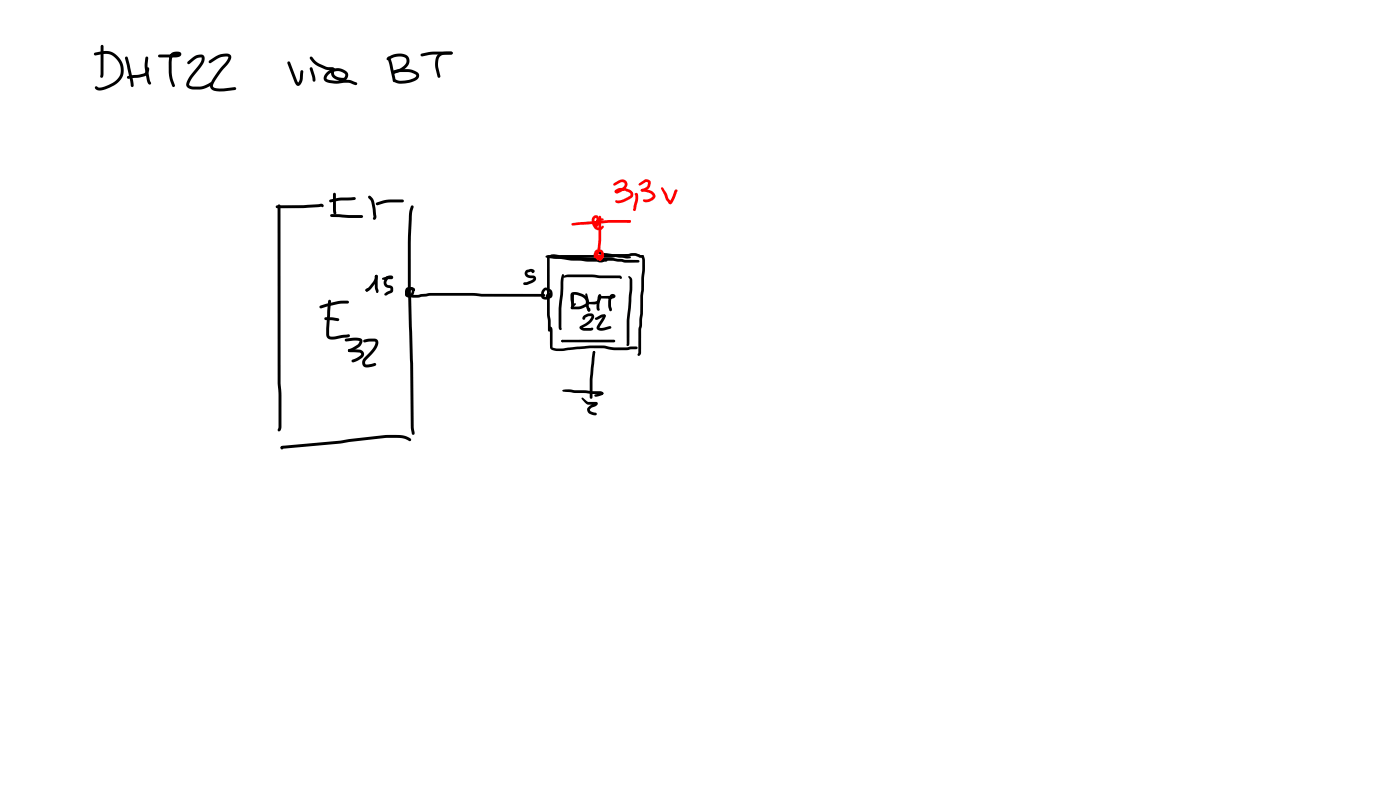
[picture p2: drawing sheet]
<svg xmlns="http://www.w3.org/2000/svg" width="337mm" height="190mm" viewBox="0 0 337 190" stroke-linecap="round" stroke-linejoin="round" font-family="sans-serif">
<g fill="#000">
<path d="M22.6 12.8l1.9-.5a4.5 4.5 0 0 1 4.5 2.1 4.5 4.5 0 0 1-.2 5 8.6 8.6 0 0 1-4.8 2.3h-.6a.68 .68 0 0 1-.5-.9l.2-.1 .9 .3a7.7 7.7 0 0 0 4-1.8 3.7 3.7 0 0 0 .6-4.1 3.7 3.7 0 0 0-3.6-2.1l-2.1 .3-.2-.1zM24.3 10.9h.5l.1 .2v6.7a.59 .59 0 0 1-.1 .6 .59 .59 0 0 1-.6 .2zM30.1 13.7l.3-.1 .3 .2 .5 1.7 .9 4.5v.6l-.3 .3-.4-.3-1.4-6.6zM30.6 18.4l1.1-.3a5.5 5.5 0 0 0 3.2-.7l.4-1.2 .2-.1a1.03 1.03 0 0 1 0 1.6v.1a4 4 0 0 1-3.4 .9l-1.2 .2-.3-.1zM35.1 13.7h.4l.1 .3a11.6 11.6 0 0 0 .4 5.3l.1 .2a.54 .54 0 0 1-.1 .8l-.4-.3-.3-.8a10.8 10.8 0 0 1-.2-5.5zM38.1 13.2l4.8-.3v.2a1.07 1.07 0 0 0-1.6 1.1v.8a10.2 10.2 0 0 0 .7 5.5v.3l-.5 .1-.6-1.4a11.5 11.5 0 0 1-.3-4.9v-.4a1.74 1.74 0 0 1 1-1.7 1.74 1.74 0 0 1 2 .3l-.3 .7-.9 .3h-4.1l-.2-.1zM45.1 14.8l1.1-.9a2.39 2.39 0 0 1 2.8-.5l.2 .5-.1 .8-1 1.7a11.4 11.4 0 0 0-2.5 3.4l-.1 .6 .9 .4 2.2-.1 2.1-.9 .4 .3a4.8 4.8 0 0 1-3 1.4h-1.7a1.36 1.36 0 0 1-1.5-.6 1.36 1.36 0 0 1 .2-1.6l3.3-4.7a.49 .49 0 0 0 0-.8l-1.1 .2-2 1.4-.3-.3zM50.3 14.6l1.5-1a3.5 3.5 0 0 1 3.5-.5l.3 .5-.1 .5a8.4 8.4 0 0 1-2.3 3.1l-1.9 3a.57 .57 0 0 0 .4 .9 10.8 10.8 0 0 0 4.7-.2l.4 .4-.3 .3a11.5 11.5 0 0 1-4.9 .2 1.38 1.38 0 0 1-1.1-.9 1.38 1.38 0 0 1 .4-1.4l1.8-2.7 1.7-2.1 .5-1a2.51 2.51 0 0 0-2.4 .3l-2 1.2-.4-.3zM69.2 14.8l.2-.1 .3 .3 2.1 5h-.2l.5-.9 .1-2 .4-.3 .2 .1v2l-.3 .9a.87 .87 0 0 1-.8 .8 .87 .87 0 0 1-.9-.8l-1.7-4.6zM74.5 13.7h.6l.7 .9 .9 .7 2.3 .8a1.1 1.1 0 0 1 1.4 .5l-.1 .7a1.23 1.23 0 0 0 1.4 1.3l.7 .1a.61 .61 0 0 0 .6-.4 .61 .61 0 0 0-.2-.7 2.59 2.59 0 0 0-4.3 1.3l.8 .3a7.7 7.7 0 0 0 3.5 0h1.4l1.4 .6 .3 .3-.4 .4-1.4-.6h-1.3a7.8 7.8 0 0 1-4.4-.2 1.25 1.25 0 0 1 0-2.2 3.3 3.3 0 0 1 5.3 .3 1.43 1.43 0 0 1-.6 1.4 1.43 1.43 0 0 1-1.5 .1 1.94 1.94 0 0 1-2-2.1l.1-.6 .2 .2-1.6-.1-2.3-1.1-1.5-1.5zM74.5 16.2l.3-.1 .3 .3 .6 1.8a1.05 1.05 0 0 1-.2 1.4l-.4-.3-.7-2.8zM93.1 13.8l.8-.4a3.5 3.5 0 0 1 4.3 .4 2.34 2.34 0 0 1-1.4 3.1l-.7 .4a1.77 1.77 0 0 1-1.7 .3v-.5l.3-.1a3.2 3.2 0 0 0 3-2.5 1.08 1.08 0 0 0-1.3-.9l-1.5 .1-1.6 .8-.4-.3z"/>
<path d="M93.2 13.7l.3-.1 .3 .2 .4 1.3 .9 4.3-.1 .3-.2 .1-.4-.3-1.3-5.5zM94.5 17a7.2 7.2 0 0 1 5.8 .4 1.23 1.23 0 0 1 .4 1.3 1.23 1.23 0 0 1-1.1 .8 6 6 0 0 1-4.2 .5l-.6-.3-.1-.3 .1-.2 .2-.1 .8 .3a7.2 7.2 0 0 0 3.9-.7 .44 .44 0 0 0 .3-.7 6.5 6.5 0 0 0-4.9-.5l-.4 .2-.3-.1-.1-.3zM101.2 13l.2-.1a21.7 21.7 0 0 1 7.1-.5l.3 .3-.1 .3-.7 .1a19.5 19.5 0 0 0-6.5 .5l-.3-.1zM105.3 13.1l.6-.5 .9-.2h1.7l.3 .3-.3 .4h-1.1a1.77 1.77 0 0 0-1.8 .7l-.3 1a7.1 7.1 0 0 0 .6 3.5l-.1 .3-.3 .1-.3-.3a7.7 7.7 0 0 1-.6-3.7l.3-1zM66.4 49.4l6.5-.1 4.4-.4a.44 .44 0 0 1 .4 .4 .44 .44 0 0 1-.2 .5l-.3-.2-4.3 .4h-6.3l-.2-.1zM66.8 49.2l.3-.1 .3 .3v42.6l.3 3-.1 7.9a.66 .66 0 0 1-.8 .7l.2-8.6-.3-3zM79.2 48.1l2.4-.6 3.6-.2 .2 .1v.5a2.45 2.45 0 0 1-1.8 .3h-1.9l-2.2 .4-.3-.1zM79.4 51.5l7.5 .2 .4 .3-.4 .4-7.2-.3-.4-.3zM80.2 46.4l.2-.1 .3 .3 .1 4.8a.65 .65 0 0 1-.7-.2 .65 .65 0 0 1 0-.7zM88.6 47.1h.5l.8 1.1 .6 3.9a.56 .56 0 0 1-.8 .6l.1-.7-.5-3.2-.2-.6-.5-.6zM90.4 48.8l1.7-.6a13.2 13.2 0 0 1 4.9-.2l.1 .3-.3 .3-3.7 .1-2.4 .6-.3-.1zM98.9 49.4h.4l.1 .3-.4 1.6-.2 5.5a525 525 0 0 0 .4 29.6l.3 16.2 .2 1.5-.4 .4-.3-.4-.3-1.5-.2-16.2a424.2 424.2 0 0 1-.2-33.7l.1-1.9z"/>
<path d="M76.8 73.5l1.5-.5 3.2-.7 2.1-.1 .3 .4-.3 .3-2.3 .1-4.1 1.1-.3-.1zM78 76.3l2-.1 1.2 .2 .4 .4-.4 .3-2.9-.2-.4-.3zM79 72.1h.5l.1 .2-.5 6.7 .1 1.7a1.24 1.24 0 0 0 1.5 .1l3.1-.5 .3 .3-.4 .4-2.9 .5a1.79 1.79 0 0 1-2.3-.6l-.1-1.9zM90.2 66.1a.55 .55 0 0 1 .6 .3 .55 .55 0 0 1 0 .6l-.6 1.1-1.5 1.8a.36 .36 0 0 1-.6 .1 .36 .36 0 0 1 .1-.6l1.5-1.8zM88 69.5l.3-.3 .4 .3-.5 .5-.3-.3zM90.7 69.7l.2 .4-.2 .3-.3-.3zM90.2 66.1l.3-.1-.1 .4 .1-.4 .2 .1v.5l-.3 .1v-.3v.3l-.2-.1zM90.2 66.1h.5l.1 .3 .1 3a.53 .53 0 0 1 .1 .5 .53 .53 0 0 1-.5 .4l-.4-1.3zM91.9 66.8l1.1-.4h1.1l-.2 .2 .1 .2-.7 .2-.4 .6v.5l.3 .3a1.16 1.16 0 0 1 1.3 .9v.7l-.2 .3-1.4 .7-.4-.1v-.4l1.4-.7v-.5l-.2-.1a1.32 1.32 0 0 1-1.3-.6 1.32 1.32 0 0 1 0-1.4l.2-.3a1.23 1.23 0 0 1 1.9-.4l-.1 .4-.3 .2-2 .1h-.2zM97.7 69.2a1.27 1.27 0 0 1 1.9 .6 1.35 1.35 0 0 1-.5 1.4 1.35 1.35 0 0 1-1.5 .1 1.52 1.52 0 0 1 1.3-2.2 .53 .53 0 0 1 .7 .2 .53 .53 0 0 1-.3 .7l-.2-.2 .2-.3-.2 .2a1.15 1.15 0 0 0-1.1 1.1v-.1l.5 .1 .3-.4 .2-.7-.4-.1h-.5v.8l1.2 .4h1.3l2.8-.4h10.2l2.2 .2h15l.3 .3-.3 .4-27.4-.3-3.7 .5a1.89 1.89 0 0 1-2.3-1.4zM131.2 61.5l1.1-.2 9.7 .7h5.3l3 .4 3.1 .1 .3 .3-.3 .3h-3l-3.1-.5h-5.3l-4.9-.4-3.5-.1-2.1-.2 .1-.2-.3 .3-.2-.3zM131.5 61.8l1.5-.3h1.2l3.1 .4 3.9 .3h4.5l.4 .3-.4 .4-4.5-.1-4-.2z"/>
<path d="M131.6 61.5h.4l.1 .3 .1 13.8 .2 1.5v2.3l-.4 .3-.3-.3v-2.3l-.2-1.5zM132.1 78.5a.63 .63 0 0 1 .7 .8v4.2l1.1 .2 2-.1a38.8 38.8 0 0 1 9.9-.5l2 .4h2.8l2.4-.3 .3 .4-.3 .3-2.4 .2h-3l-2.1-.4a40.5 40.5 0 0 0-9.7 .6h-1.8a1.75 1.75 0 0 1-1.7-.6zM132.4 61.2l14.5 .1 1.3-.3h2.8a3.3 3.3 0 0 1 2.4 0l.5 .3h.6l.3 .3-.3 .3h-.7l-.4-.2a3.1 3.1 0 0 0-2.3 0h-2.8l-1.4 .2h-12.4l-2-.3-.2-.2zM135.2 66l.3 .1-.2 .3zM135.2 65.9l.3 .2-.1 .3-.3-.3zM135.5 66.3l1.1-.4h5.6l2.1 .3h4.7l.3 .1a.39 .39 0 0 1-.1 .7l-.3-.2h-4.7l-2-.2h-5.7l-.9 .1-.3-.2zM135.1 66.1l.4-.1 .1 .4-.3 4.4-.3 3.2v5.2a.52 .52 0 0 1-.7-.6v-4.6l.4-3.3 .1-3.5zM137.7 73.2l.5-.4 .3 .2-1 1.3a.51 .51 0 0 1-.3-.5 .51 .51 0 0 1 .3-.5zM137.3 70.4a3.2 3.2 0 0 1 4.3 2.5l-.2 .4a4.5 4.5 0 0 1-2.4 1h-1.5l-.3-.3 .3-.3 2-.1 1.4-.8a1.6 1.6 0 0 0-1.3-1.6l-1.8-.4 .1 1.9a1.16 1.16 0 0 1-.2 1.4l-.4-.3-.1-1.9-.1-1.1zM137.4 70.6h.5l.1 .2v3l-.3 .3-.4-.3zM140.3 75.9a2.24 2.24 0 0 1 2.1-.5 1.03 1.03 0 0 1 0 1.7l-1.1 1-1.4 .7v-.3l.5 .3h2.2a.54 .54 0 0 1-.7 .7l-1.5-.1-.6-.1a.54 .54 0 0 1-.5-.6 .54 .54 0 0 1 .5-.5 3.6 3.6 0 0 0 2.4-2.1l-.7-.1-.9 .5-.1-.2a.29 .29 0 0 1 0 .5 .29 .29 0 0 1-.5-.2zM140.8 70.5l.4 .2 .3 1.2v1.6l.4 1a.46 .46 0 0 1-.6 .2 .46 .46 0 0 1-.3-.5l-.2-.7z"/>
<path d="M141.4 74a.41 .41 0 0 1 .5 .2 .41 .41 0 0 1-.1 .5h-.4zM141.2 72.6l2.3-.3 .4-.7 .1-.8a.6 .6 0 0 1 .6 .3 .6 .6 0 0 1-.1 .7 1.57 1.57 0 0 1-1.6 1.3h-1.5l-.2-.1zM143.1 76.4l1.6-.9a.69 .69 0 0 1 .9 .4l-.1 .2-.7 .1-.8 .4a.65 .65 0 0 1-1 0zM144 71.2l3.4-.2-.5 1.2v1.6a.63 .63 0 0 1-.1 1l-.3-.1-.3-1 .1-1.9a1.05 1.05 0 0 1 1.1-1.2 .57 .57 0 0 1 .6 .7 .57 .57 0 0 1-.8 .4h-3l-.2-.1zM143.9 70.8l.3-.1 .3 .3-.3 .3 .2-.1-.3 2v1.4a.54 .54 0 0 1-.7-.7l.3-2.5zM143.9 60.4l.5-.2-.1 .5v-.3l1 .4 6.1 .8 .3 .2-.3 .3h-.9l-5.9-.9a.68 .68 0 0 1-.7-.8zM143.6 62.5h1.2l.5 .3-.5 .2h-.8l-.4-.1zM145 75.6a.47 .47 0 0 1 .6 .3 .47 .47 0 0 1-.2 .6l-1.3 2.3-.1-.1 .8 .1 1.8-.5 .4 .4-.3 .3-1.8 .4a.99 .99 0 0 1-1.5-.8l1.6-2.7v.2zM151.1 66.4l.6 .2 .3 .5v2.4l-.7 7.4v5.7l-.1 .4-.3 .1-.3-.2 .2-.3-.1 .1v-5.9l.7-7.3v-2.3zM154.3 61.4a.72 .72 0 0 1 .7 .9l-.2 7.4-.2 1.4v4.3l-.5 3.7-.1 6a.42 .42 0 0 1-.3 .3 .42 .42 0 0 1-.5-.2l.3-.4v-5.7l.4-3.8v-4.3l.5-6.1zM82.9 81.5l3-.4a1.03 1.03 0 0 1 1.2 .6 1.03 1.03 0 0 1-.4 1.3l-1.3 1-1.4 .6-.4-.4 .2-.3 2.2-1.1 .4-.9-1.3-.1-1.9 .2-.2-.1zM83.7 84l.6-.1a4.2 4.2 0 0 1 2.5 .2 1.05 1.05 0 0 1 .7 .9 1.05 1.05 0 0 1-.5 1l-1.5 .9-.6 .2-.3-.1v-.5l1.5-.7 .6-.5 .1-.3-.3-.3-2.6-.1-.2-.2z"/>
<path d="M87.4 81.7l1-.3 1.6-.1a1.11 1.11 0 0 1 1 .7 1.11 1.11 0 0 1-.3 1.2l-.9 1.4-1.8 1.9-.2 .6a.37 .37 0 0 0 .4 .5l1.8-.4 .3 .1 .1 .2-.2 .4-1.6 .4a1.31 1.31 0 0 1-1.5-.9 1.31 1.31 0 0 1 .6-1.6l1.9-2a1.59 1.59 0 0 0 .6-1.7l-1.3-.1-1.3 .3-.2-.1zM135 81.7l12.6-.1 .3 .3-.3 .4-12.4-.1-.2-.1zM135.3 93.7l1.5-.2 1.4 .2 6.2 .3a.54 .54 0 0 1 .6 .7l-7-.3-2.5-.3-.2-.1zM135.3 93.7l.3 .1-.2 .2-.2-.1zM139.8 95.6h.3l1.3 1h1.6a.54 .54 0 0 1 .7 .4 .54 .54 0 0 1-.6 .6l-.9 .3-.5 .5 .3 .4 1.2 .3 .3 .4a1.21 1.21 0 0 1-1.8-.1 1.05 1.05 0 0 1-.3-1.5l.5-.5 1.2-.6 .2 .4h-.3a2.64 2.64 0 0 1-2-.1l-1.2-1.2zM142.6 84.4l.2-.1 .3 .3-.7 6.5v4.4l-.3 .3-.3-.3v-4.5zM142.9 94.8l1.8-.6a.45 .45 0 0 1 .3 .5 .45 .45 0 0 1-.6 .3l-1.2 .3-.3-.1zM67.6 107.2l14.2-1.3 2.1-.4 9.6-1a7.8 7.8 0 0 1 5.2 .8l.2 .4-.1 .2-.3 .1-.3-.2a7.3 7.3 0 0 0-4.7-.6l-9.6 1-2 .4-14.1 1.2-.4-.3z"/>
<circle cx="94.7" cy="17.3" r=".35"/>
<circle cx="88.2" cy="69.7" r=".33"/>
<circle cx="131.8" cy="61.7" r=".3"/>
<circle cx="137.7" cy="70.8" r=".31"/>
<circle cx="141.6" cy="74.5" r=".31"/>
<circle cx="84" cy="84.2" r=".35"/>
<circle cx="135.2" cy="81.9" r=".3"/>
<circle cx="142.8" cy="84.6" r=".3"/>
<circle cx="144.7" cy="94.5" r=".33"/>
<circle cx="67.8" cy="107.5" r=".36"/>
</g>
<g fill="#f00">
<path d="M143.1 60.2a1.33 1.33 0 0 1 2.1 .7 1.33 1.33 0 0 1-1.3 1.7 .63 .63 0 0 1-.7-.6 .63 .63 0 0 1 .6-.7h.3l-.2 .1a.31 .31 0 0 1 .5-.1 .31 .31 0 0 1 0 .4l-.5 .5v-.3h.4a.89 .89 0 0 0 0-1.3l-.4-.1-.3 .2-.3 1.2a.61 .61 0 0 1-.6-.3 .61 .61 0 0 1 .1-.7z"/>
<path d="M144 51.9h.4l.1 .2v5.6l-.3 2.8-.8 1.3-.3 .2-.4-.3 .9-1.6 .3-2.4z"/>
<path d="M137.4 53.7a97.1 97.1 0 0 1 14-.8l.3 .3-.1 .2a121.9 121.9 0 0 0-13.9 .8l-.3-.1z"/>
<path d="M150.8 53l.6-.1 .3 .3-.3 .3h-.4l-.2-.1z"/>
<path d="M142.6 52a.89 .89 0 0 1 1.1-.2 .89 .89 0 0 1 .4 1.2v.4a.82 .82 0 0 1-1.1 1 1.63 1.63 0 0 1 1.1-1.9l.6-.1 .4 .3-1.2 .6-.3 .8-.4-.2 .2-.3v-.9l-.1-.4-.2 .1a1.29 1.29 0 0 0 .1 1.6l.3 .5 .4 .2 1-.5a.49 .49 0 0 1-.1 .9 1.38 1.38 0 0 1-2.1-.5 2.1 2.1 0 0 1-.1-2.6z"/>
<path d="M147.6 44l1-.6a1.34 1.34 0 0 1 2 .2 1.34 1.34 0 0 1-.5 2l-1.3 .7a.58 .58 0 0 1-1-.1 .58 .58 0 0 1 .6-.8 3.4 3.4 0 0 1 3.7 .8 1.04 1.04 0 0 1-.3 1.4l-1.7 .9-1.2 .3a.92 .92 0 0 1-1-.4l.3-.3 .6 .1 1.1-.3 1.7-1.1-.3-.5-1-.5h-1.2l-.8 .3v-.2a2.64 2.64 0 0 0 1.9-1.6l-.2-.4-.5-.1-1.8 .8-.3-.3z"/>
<path d="M152.6 46.4a.57 .57 0 0 1 .7 .1 .57 .57 0 0 1 .1 .7l-.4 2.7a.58 .58 0 0 1-.7 .7l-.1-.3 .5-2.3v-1.2l.3 .1-.4-.1z"/>
<path d="M153.6 44.1l1.3-.9a1.07 1.07 0 0 1 1.4 .2 1.07 1.07 0 0 1 0 1.4 2.08 2.08 0 0 1-2.2 1.1 .61 .61 0 0 1 .7-.6 1.28 1.28 0 0 0 1-1.5l-.5-.1-1.5 .9-.3-.3z"/>
<path d="M154.1 45.5a2.87 2.87 0 0 1 3.5 1.5v.1a2.18 2.18 0 0 1-2.9 1.3l-.2-.2 .3-.3a1.72 1.72 0 0 0 1.8-.5l.3-.3a2.45 2.45 0 0 0-2.6-1.1l-.3-.3z"/>
<path d="M159 45l.4 .1 .8 1.3 .5 1.2 .6 .8-.3 .1 1-2.5a.44 .44 0 0 1 .4-.4 .44 .44 0 0 1 .5 .2l-1.2 2.7a.6 .6 0 0 1-.5 .6 .6 .6 0 0 1-.7-.6l-.4-.6-1.2-2.6z"/>
<circle cx="143.1" cy="61.7" r=".34"/>
</g>
<path d="M126.4 65l.9-.3a.82 .82 0 0 1 1.2 .7l-.4 .2-.2-.1-.1-.2 .2-.3v.3l-1.1 .1-.1 .3 .3 .4 1.1 .1a.78 .78 0 0 1 .7 .6 .78 .78 0 0 1-.5 .9l-.7 .4a2.12 2.12 0 0 1-1.8 .3v-.5l.8-.1 1.5-.8-.4-.2a1.24 1.24 0 0 1-1.3-.3 1.24 1.24 0 0 1-.3-1.3zM130.6 69.4l.6-.3 .9 .3a1.29 1.29 0 0 1 .7 1.2 1.29 1.29 0 0 1-.7 1.1 .64 .64 0 0 1-.9-.8 .64 .64 0 0 1 1.1-.2l.1 .1a.46 .46 0 0 1-.2 .6 .46 .46 0 0 1-.7-.2l.4-.3h-.2l.2 .3-.1-.1 .3-.1v-.8l-.9-.5-.4 .6-.1 .9 .8 .1 .4-.4a.62 .62 0 0 1-.3 1 1.09 1.09 0 0 1-1.5-.7v-1.1z" fill="#000"/>
</svg>
